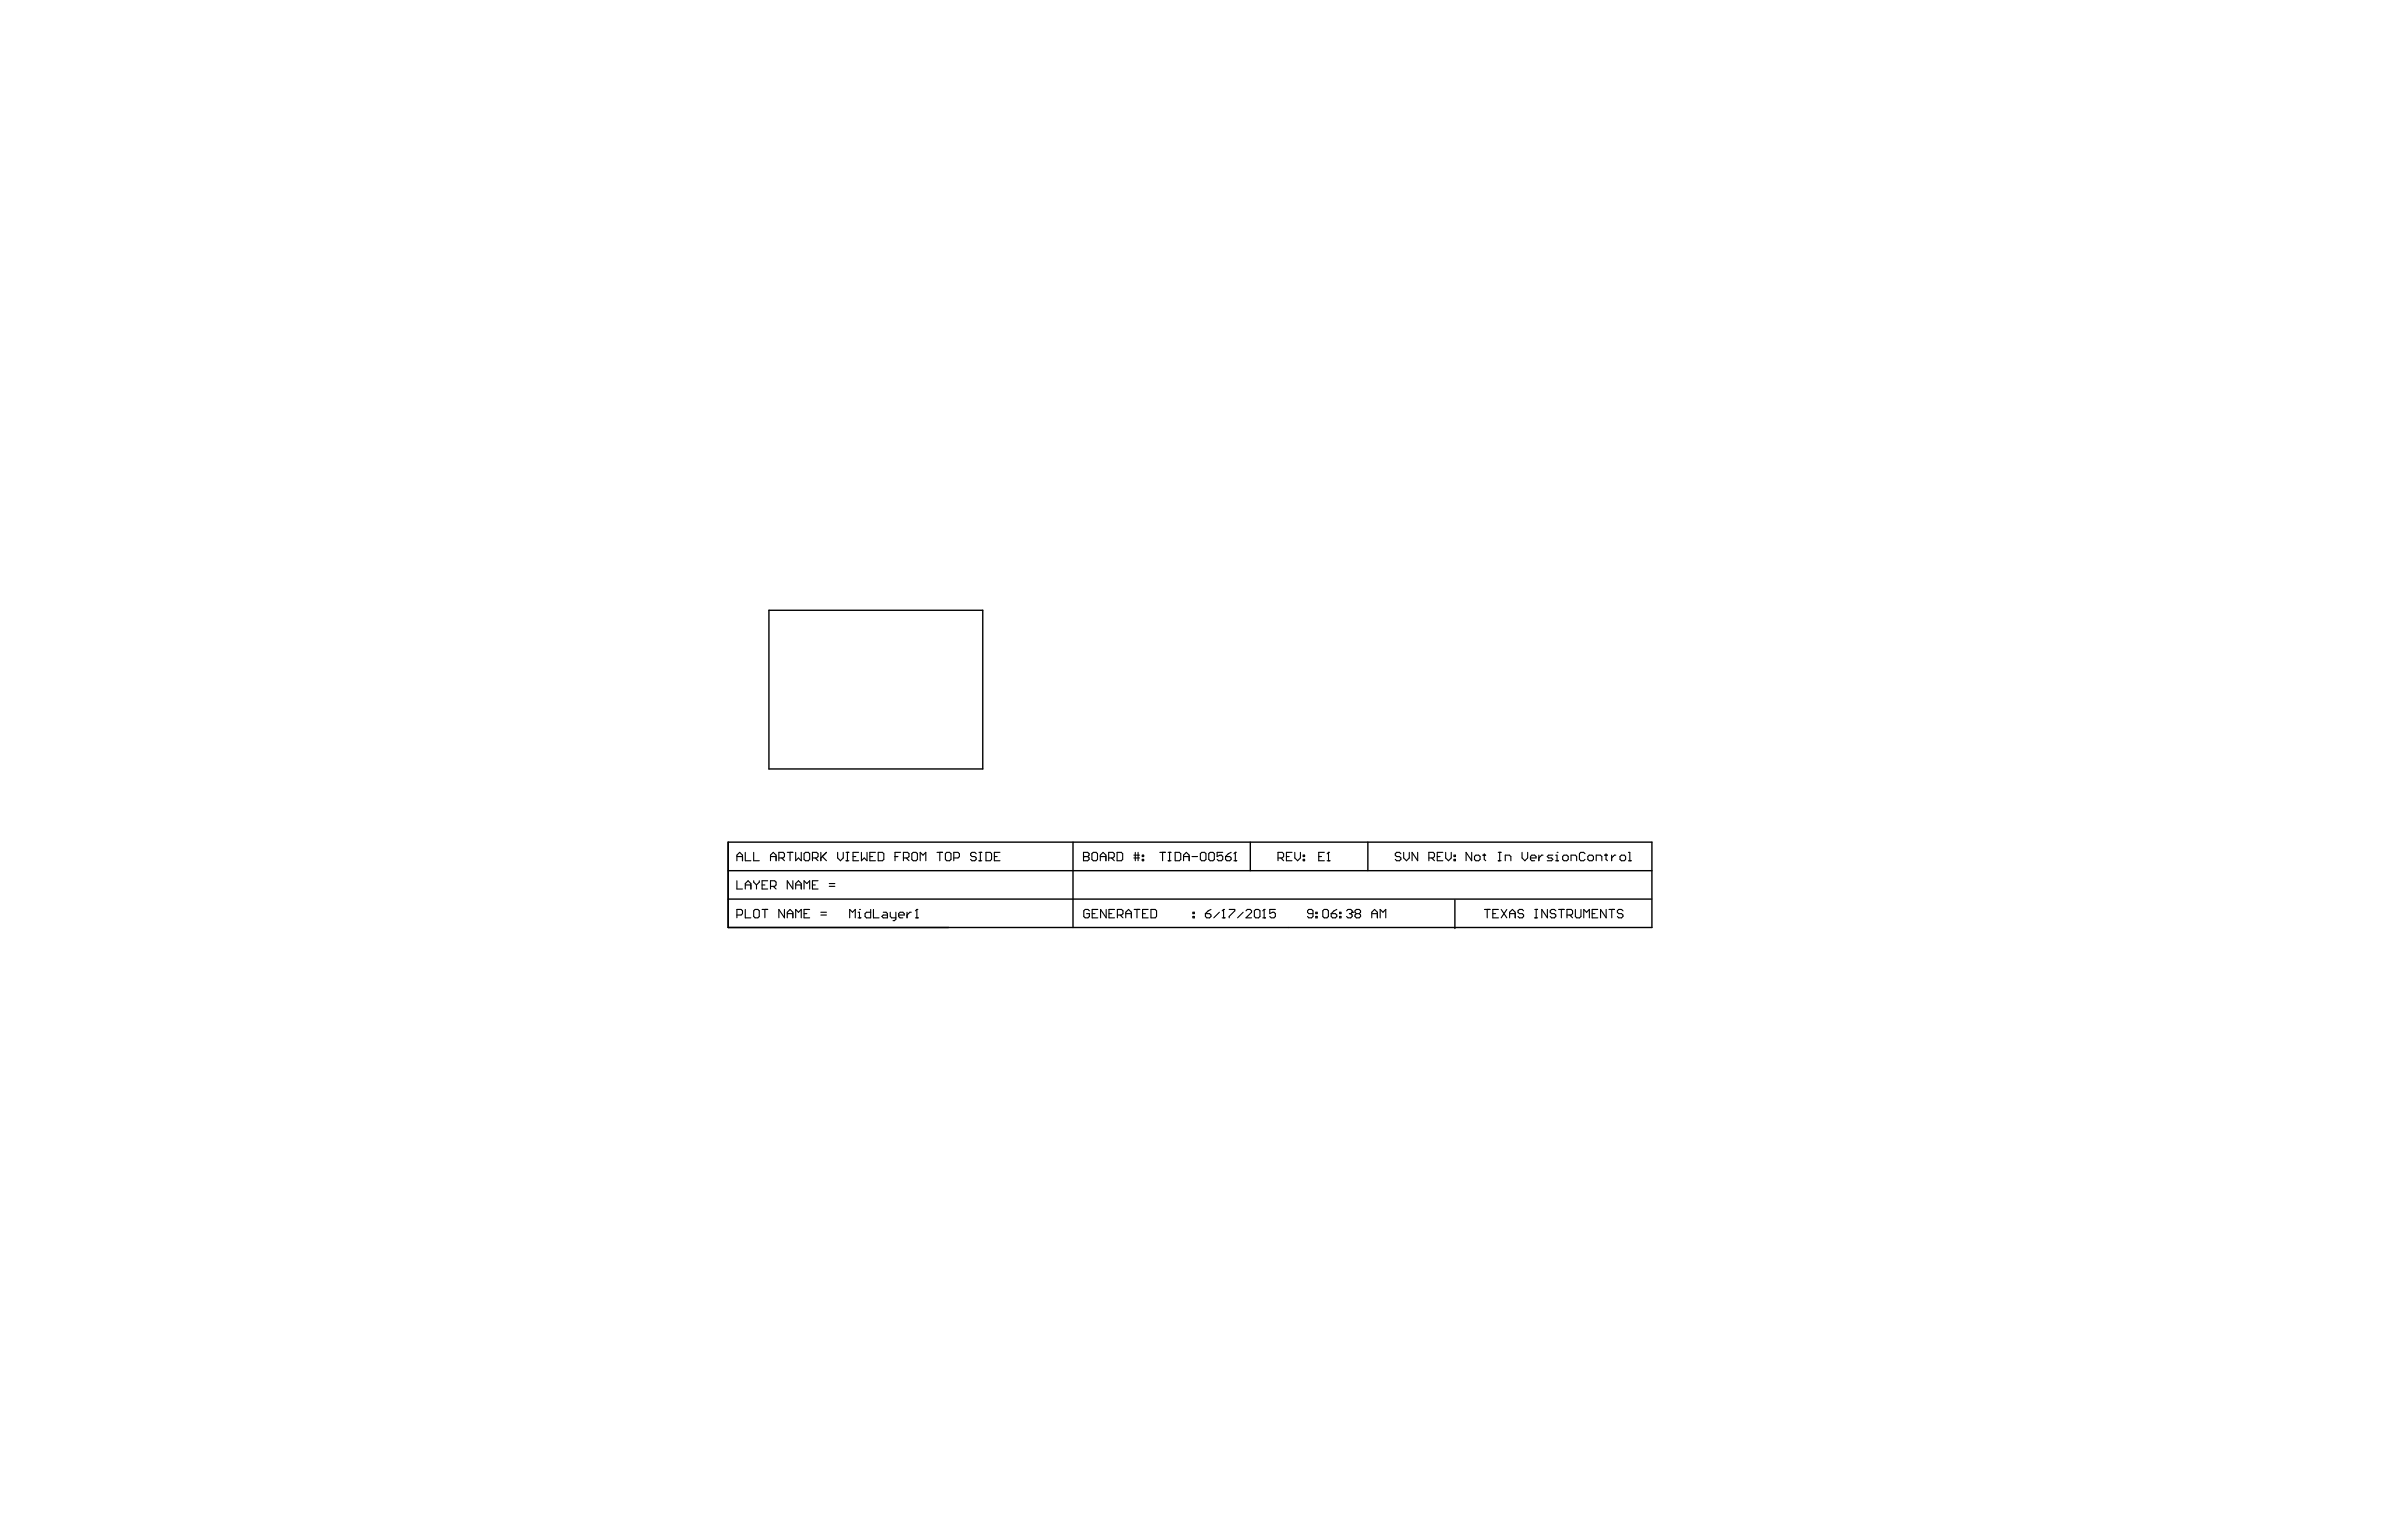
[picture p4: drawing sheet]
<svg xmlns="http://www.w3.org/2000/svg" width="432mm" height="279mm" viewBox="0 0 432 279" stroke-linecap="round" stroke-linejoin="round" font-family="sans-serif">
<path d="M139.4 110.7h38.8v28.7h-38.8zM132 152.7v15.5h167.5v-15.5h-167.5v15.5M132 157.9h167.5M194.5 152.7v15.5M226.7 152.7v5.2M248 152.7v5.2M132 163h167.4M263.7 163.2v5.1" fill="none" stroke="#000" stroke-width=".25"/>
<g fill="none" stroke="#000" stroke-width=".2">
<path d="M133.6 155.3h1M133.6 156.1v-1l.5-.6 .5 .6v1M133.6 159.7v1.5h1M135.1 154.5v1.6h1M136.6 154.5v1.6h1M136.6 159.7v.3l.5 .5M137.6 159.7v.3l-.5 .5M139.2 159.7h-1.1v1.5h1.1M139.7 155.3h1M139.7 156.1v-1l.5-.6 .5 .6v1M141.2 155.6h.8l.2-.3v-.5l-.2-.3h-.8v1.6M141.7 155.6l.5 .5"/>
<path d="M142.7 154.5h1M143.2 154.5v1.6M143.7 159.7v1.5l-1-1.5v1.5M144.2 154.5v1.6l.5-.5 .5 .5v-1.6M146 154.5h.5l.3 .3v1l-.3 .3h-.5l-.2-.3v-1zM147.3 155.6h.7l.3-.3v-.5l-.3-.3h-.7v1.6M147.8 155.6l.5 .5M148.3 159.7h-1v1.5h1M148.8 154.5v1.6M149.1 155.3l.7 .8M149.8 154.5l-1 1.1M151.8 154.5v1.1l.6 .5 .5-.5v-1.1"/>
<path d="M153.4 156.1h.5M153.4 154.5h.5M153.6 154.5v1.6M154.6 155.3h.5M155.7 154.5h-1.1v1.6h1.1M156.2 154.5v1.6l.5-.5 .5 .5v-1.6M157.7 155.3h.5M158.7 154.5h-1v1.6h1M159.2 154.5h.8l.2 .3v1l-.2 .3h-.8zM162.2 155.3h.6M163.3 154.5h-1.1v1.6M163.8 155.6h.7l.3-.3v-.5l-.3-.3h-.7v1.6"/>
<path d="M164.3 155.6l.5 .5M165.5 154.5h.6l.2 .3v1l-.2 .3h-.6l-.2-.3v-1zM166.8 156.1v-1.6l.5 .6 .5-.6v1.6M169.9 154.5h1M170.4 154.5v1.6M171.6 154.5h.5l.3 .3v1l-.3 .3h-.5l-.2-.3v-1zM172.9 155.6h.8l.2-.3v-.5l-.2-.3h-.8v1.6M177 154.8l-.3-.3h-.5l-.3 .3v.3l.3 .2h.5l.3 .3v.2l-.3 .3h-.5l-.3-.3M177.5 156.1h.5M177.5 154.5h.5M177.7 154.5v1.6M178.7 154.5h.8l.2 .3v1l-.2 .3h-.8z"/>
<path d="M180.3 155.3h.5M181.3 154.5h-1v1.6h1M196.4 155.3h.1M196.4 154.5h.8l.2 .3v.3l-.2 .2 .2 .3v.2l-.2 .3h-.8zM196.4 155.3h.8M198.2 154.5h.5l.3 .3v1l-.3 .3h-.5l-.3-.3v-1zM199.5 155.3h1M199.5 156.1v-1l.5-.6 .5 .6v1M201 155.6h.7l.3-.3v-.5l-.3-.3h-.7v1.6M201.5 155.6l.5 .5M202.5 154.5h.8l.2 .3v1l-.2 .3h-.8zM205.5 155.1h1.1"/>
<path d="M205.5 155.6h1.1M205.8 154.5v1.6M206.3 154.5v1.6M207.1 155.8h.2v.3h-.2zM207.1 155.1h.2v.2h-.2zM210.2 154.5h1.1M210.7 154.5v1.6M211.8 156.1h.5M211.8 154.5h.5M212 154.5v1.6M213 154.5h.8l.2 .3v1l-.2 .3h-.8zM214.6 155.3h1"/>
<path d="M214.6 156.1v-1l.5-.6 .5 .6v1M216.1 155.3h1M217.8 154.5h.6l.2 .3v1l-.2 .3h-.6l-.2-.3v-1zM219.4 154.5h.5l.2 .3v1l-.2 .3h-.5l-.3-.3v-1zM221.7 154.5h-1.1v.8l.5-.2h.3l.3 .2v.5l-.3 .3h-.5l-.3-.3M222.2 155.3h.7l.3 .3v.2l-.3 .3h-.5l-.2-.3zM223.2 154.5l-.5 .3-.5 .5M223.7 156.1h.5M223.9 154.5h.1M223.9 154.5v1.6M223.9 154.5l-.2 .3M231.7 155.6h.7l.3-.3v-.5l-.3-.3h-.7v1.6"/>
<path d="M232.2 155.6l.5 .5M233.2 155.3h.5M234.2 154.5h-1v1.6h1M234.7 154.5v1.1l.5 .5 .5-.5v-1.1M236.2 155.8h.3v.3h-.3zM236.2 155.1h.3v.2h-.3zM239.1 155.3h.5M240.1 154.5h-1v1.6h1M240.6 156.1h.5M240.8 154.5h.1M240.8 154.5v1.6M240.8 154.5l-.2 .3"/>
<path d="M253.9 154.8l-.2-.3h-.5l-.3 .3v.3l.3 .2h.5l.2 .3v.2l-.2 .3h-.5l-.3-.3M254.5 154.5v1.1l.5 .5 .5-.5v-1.1M257 154.5v1.6l-1-1.6v1.6M259 155.6h.8l.2-.3v-.5l-.2-.3h-.8v1.6M259.5 155.6l.5 .5M260.5 155.3h.5M261.6 154.5h-1.1v1.6h1.1M262.1 154.5v1.1l.5 .5 .5-.5v-1.1M263.6 155.8h.2v.3h-.2zM263.6 155.1h.2v.2h-.2zM266.8 154.5v1.6l-1-1.6v1.6M267.5 155.1h.5l.3 .2v.5l-.3 .3h-.5l-.2-.3v-.5z"/>
<path d="M268.8 155.1h.5M269.1 154.8v1l.2 .3M271.6 156.1h.5M271.6 154.5h.5M271.9 154.5v1.6M272.9 156.1v-1h.7l.3 .2v.8M275.9 154.5v1.1l.5 .5 .5-.5v-1.1M277.4 155.6h1.1v-.3l-.3-.2h-.5l-.3 .2v.5l.3 .3h.5M279 155.1v1M279.7 155.1h-.2l-.5 .5M281.5 155.1h-.8l-.2 .2 .2 .3h.5l.3 .2-.3 .3h-.7M282 156.1h.5"/>
<path d="M282 155.1h.3v1M282.3 154.5h.1M283.5 155.1h.5l.3 .2v.5l-.3 .3h-.5l-.2-.3v-.5zM284.8 156.1v-1h.8l.2 .2v.8M287.3 154.8l-.2-.3h-.5l-.3 .3v1l.3 .3h.5l.2-.3M288.1 155.1h.5l.3 .2v.5l-.3 .3h-.5l-.3-.3v-.5zM289.4 156.1v-1h.7l.3 .2v.8M290.9 155.1h.5M291.1 154.8v1l.3 .3M292.1 155.1v1M292.9 155.1h-.2l-.6 .5M293.9 155.1h.5l.3 .2v.5l-.3 .3h-.5l-.2-.3v-.5z"/>
<path d="M295.2 156.1h.5M295.2 154.5h.2v1.6M133.6 165.9h.7l.3-.2v-.5l-.3-.3h-.7v1.5M135.1 161.2v-1l.5-.5 .5 .5v1M135.1 164.9v1.5h1M135.1 160.5h1M136.9 164.9h.5l.2 .3v1l-.2 .2h-.5l-.3-.2v-1zM137.1 160.5v.7M138.1 164.9h1.1M138.1 160.5h.6M138.7 164.9v1.5M139.7 160.7h.7l.3-.2v-.5l-.3-.3h-.7v1.5"/>
<path d="M140.2 160.7l.5 .5M142.2 164.9v1.5l-1-1.5v1.5M142.7 166.4v-1l.5-.5 .5 .5v1M142.7 165.7h1M144.2 161.2v-1l.5-.5 .5 .5v1M144.2 166.4v-1.5l.5 .5 .5-.5v1.5M144.2 160.5h1M145.8 165.7h.5M145.8 161.2v-1.5l.5 .5 .5-.5v1.5M146.8 164.9h-1v1.5h1M147.3 160.5h.5M148.8 165.9h1"/>
<path d="M148.8 165.4h1M150.3 160.7h1M150.3 160.2h1M154 166.4v-1.5l.5 .5 .5-.5v1.5M155.5 166.4h.6M155.5 165.4h.3v1M155.8 164.9h.1M157.8 164.9v1.5h-.7l-.3-.2v-.5l.3-.3h.7M158.3 164.9v1.5h1.1M160.1 165.4h.5l.3 .3v.7h-.8l-.2-.2 .2-.3h.8M161.4 165.4v.8l.2 .2h.8M162.4 165.4v1.3l-.3 .2h-.2"/>
<path d="M162.9 165.9h1v-.2l-.2-.3h-.5l-.3 .3v.5l.3 .2h.5M164.4 165.4v1M165.2 165.4h-.3l-.5 .5M165.9 166.4h.6M166.2 164.9h.1M166.2 164.9v1.5M166.2 164.9l-.3 .3M197.5 165.2l-.3-.3h-.5l-.2 .3v1l.2 .2h.5l.3-.2v-.5h-.5M198 165.7h.5M199 164.9h-1v1.5h1M200.5 164.9v1.5l-1-1.5v1.5M201 165.7h.5"/>
<path d="M202 164.9h-1v1.5h1M202.6 165.9h.7l.3-.2v-.5l-.3-.3h-.7v1.5M203.1 165.9l.5 .5M204.1 165.7h1M204.1 166.4v-1l.5-.5 .5 .5v1M205.6 164.9h1M206.1 164.9v1.5M207.1 165.7h.5M208.1 164.9h-1v1.5h1M208.6 164.9h.8l.3 .3v1l-.3 .2h-.8zM216.3 166.2h.2v.2h-.2zM216.3 165.4h.2v.3h-.2z"/>
<path d="M218.5 165.7h.8l.2 .2v.3l-.2 .2h-.5l-.3-.2zM219.5 164.9l-.5 .3-.5 .5M221 165.4l-1 1M221.6 166.4h.5M221.8 164.9h.1M221.8 164.9v1.5M221.8 164.9l-.2 .3M222.8 164.9h1v.3l-1 1v.2M225.4 165.4l-1.1 1M225.9 165.2l.2-.3h.5l.3 .3v.2l-1 1h1M227.6 164.9h.5l.3 .3v1l-.3 .2h-.5l-.2-.2v-1zM228.9 166.4h.5"/>
<path d="M229.2 164.9h.1M229.2 164.9v1.5M229.2 164.9l-.3 .3M231.2 164.9h-1v.8l.5-.3h.2l.3 .3v.5l-.3 .2h-.5l-.2-.2M238 165.7h-.7l-.3-.3v-.2l.3-.3h.5l.2 .3v1l-.2 .2h-.5l-.3-.2M238.5 166.2h.3v.2h-.3zM238.5 165.4h.3v.3h-.3zM240 164.9h.6l.2 .3v1l-.2 .2h-.6l-.2-.2v-1zM241.3 165.7h.8l.2 .2v.3l-.2 .2h-.5l-.3-.2zM242.3 164.9l-.5 .3-.5 .5M242.8 166.2h.3v.2h-.3zM242.8 165.4h.3v.3h-.3z"/>
<path d="M244.1 165.2l.3-.3h.5l.2 .3v.2M244.6 165.7h.3M244.9 165.7l.2 .2v.3l-.2 .2h-.5l-.3-.2M245.1 165.4h.1M245.1 165.4l-.2 .3M245.9 165.7l-.3-.3v-.2l.3-.3h.5l.2 .3v.2l-.2 .3M245.9 165.7l-.3 .2v.3l.3 .2h.5l.2-.2v-.3l-.2-.2M245.9 165.7h.5M248.7 165.7h1M248.7 166.4v-1l.5-.5 .5 .5v1M250.2 166.4v-1.5l.5 .5 .5-.5v1.5M269.1 164.9h1"/>
<path d="M269.6 164.9v1.5M270.6 165.7h.5M271.6 164.9h-1v1.5h1M272.1 164.9l1 1.5M273.1 164.9l-1 1.5M273.7 165.7h1M273.7 166.4v-1l.5-.5 .5 .5v1M276.2 165.2l-.3-.3h-.5l-.2 .3v.2l.2 .3h.5l.3 .2v.3l-.3 .2h-.5l-.2-.2M278.2 164.9h.5M278.2 166.4h.5M278.5 164.9v1.5M280.5 164.9v1.5l-1-1.5v1.5"/>
<path d="M282 165.2l-.2-.3h-.5l-.3 .3v.2l.3 .3h.5l.2 .2v.3l-.2 .2h-.5l-.3-.2M282.5 164.9h1M283 164.9v1.5M284.1 165.9h.7l.3-.2v-.5l-.3-.3h-.7v1.5M284.6 165.9l.5 .5M285.6 164.9v1.3l.2 .2h.5l.3-.2v-1.3M287.1 166.4v-1.5l.5 .5 .5-.5v1.5M288.6 165.7h.5M289.6 164.9h-1v1.5h1M291.2 164.9v1.5l-1.1-1.5v1.5M291.7 164.9h1M292.2 164.9v1.5"/>
<path d="M294.2 165.2l-.3-.3h-.5l-.2 .3v.2l.2 .3h.5l.3 .2v.3l-.3 .2h-.5l-.2-.2"/>
</g>
</svg>
